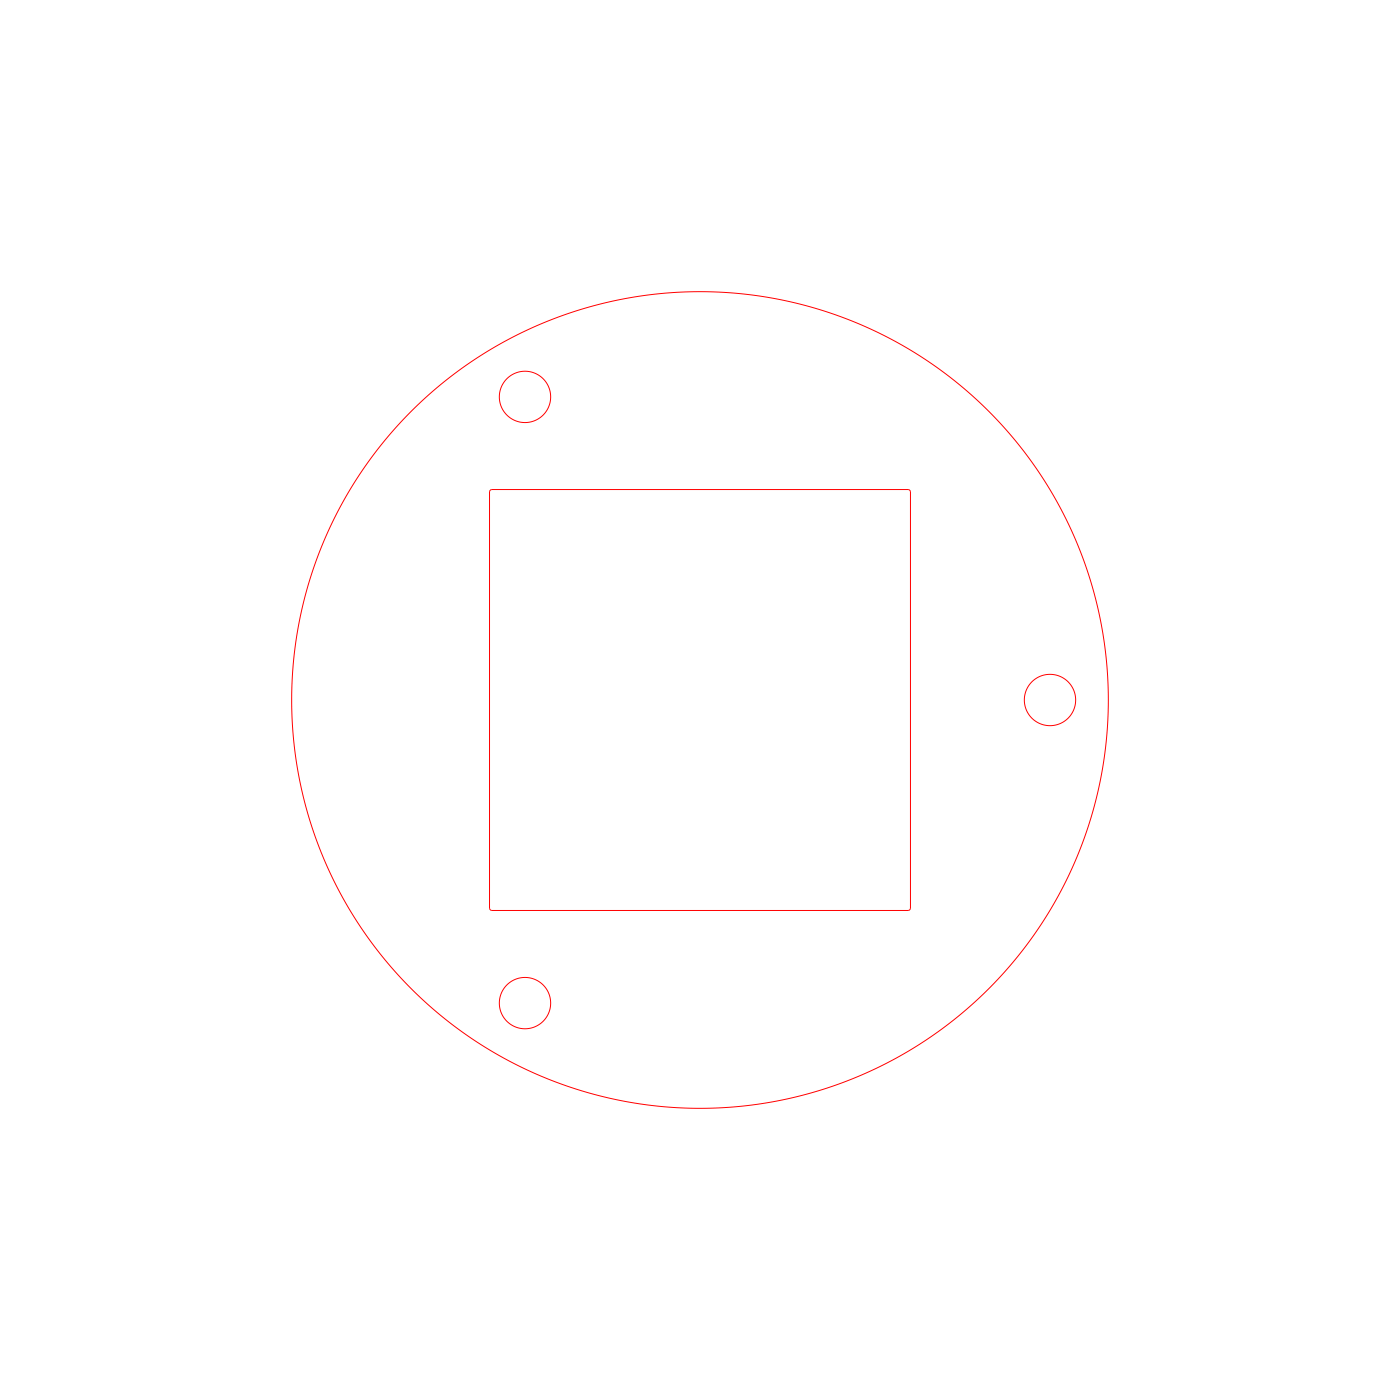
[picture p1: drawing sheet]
<svg xmlns="http://www.w3.org/2000/svg" width="300mm" height="300mm" viewBox="0 0 300 300" stroke-linecap="round" stroke-linejoin="round" font-family="sans-serif">
<g fill="none" stroke="#f00" stroke-width=".21">
<path d="M105 105.1l.4-.2 89.5 .1 .2 .4-.1 89.5-.4 .2-89.5-.1-.2-.4z"/>
<circle cx="112.5" cy="85.1" r="5.5"/>
<circle cx="150" cy="150" r="87.5"/>
<circle cx="225" cy="150" r="5.5"/>
<circle cx="112.5" cy="215" r="5.5"/>
</g>
</svg>
